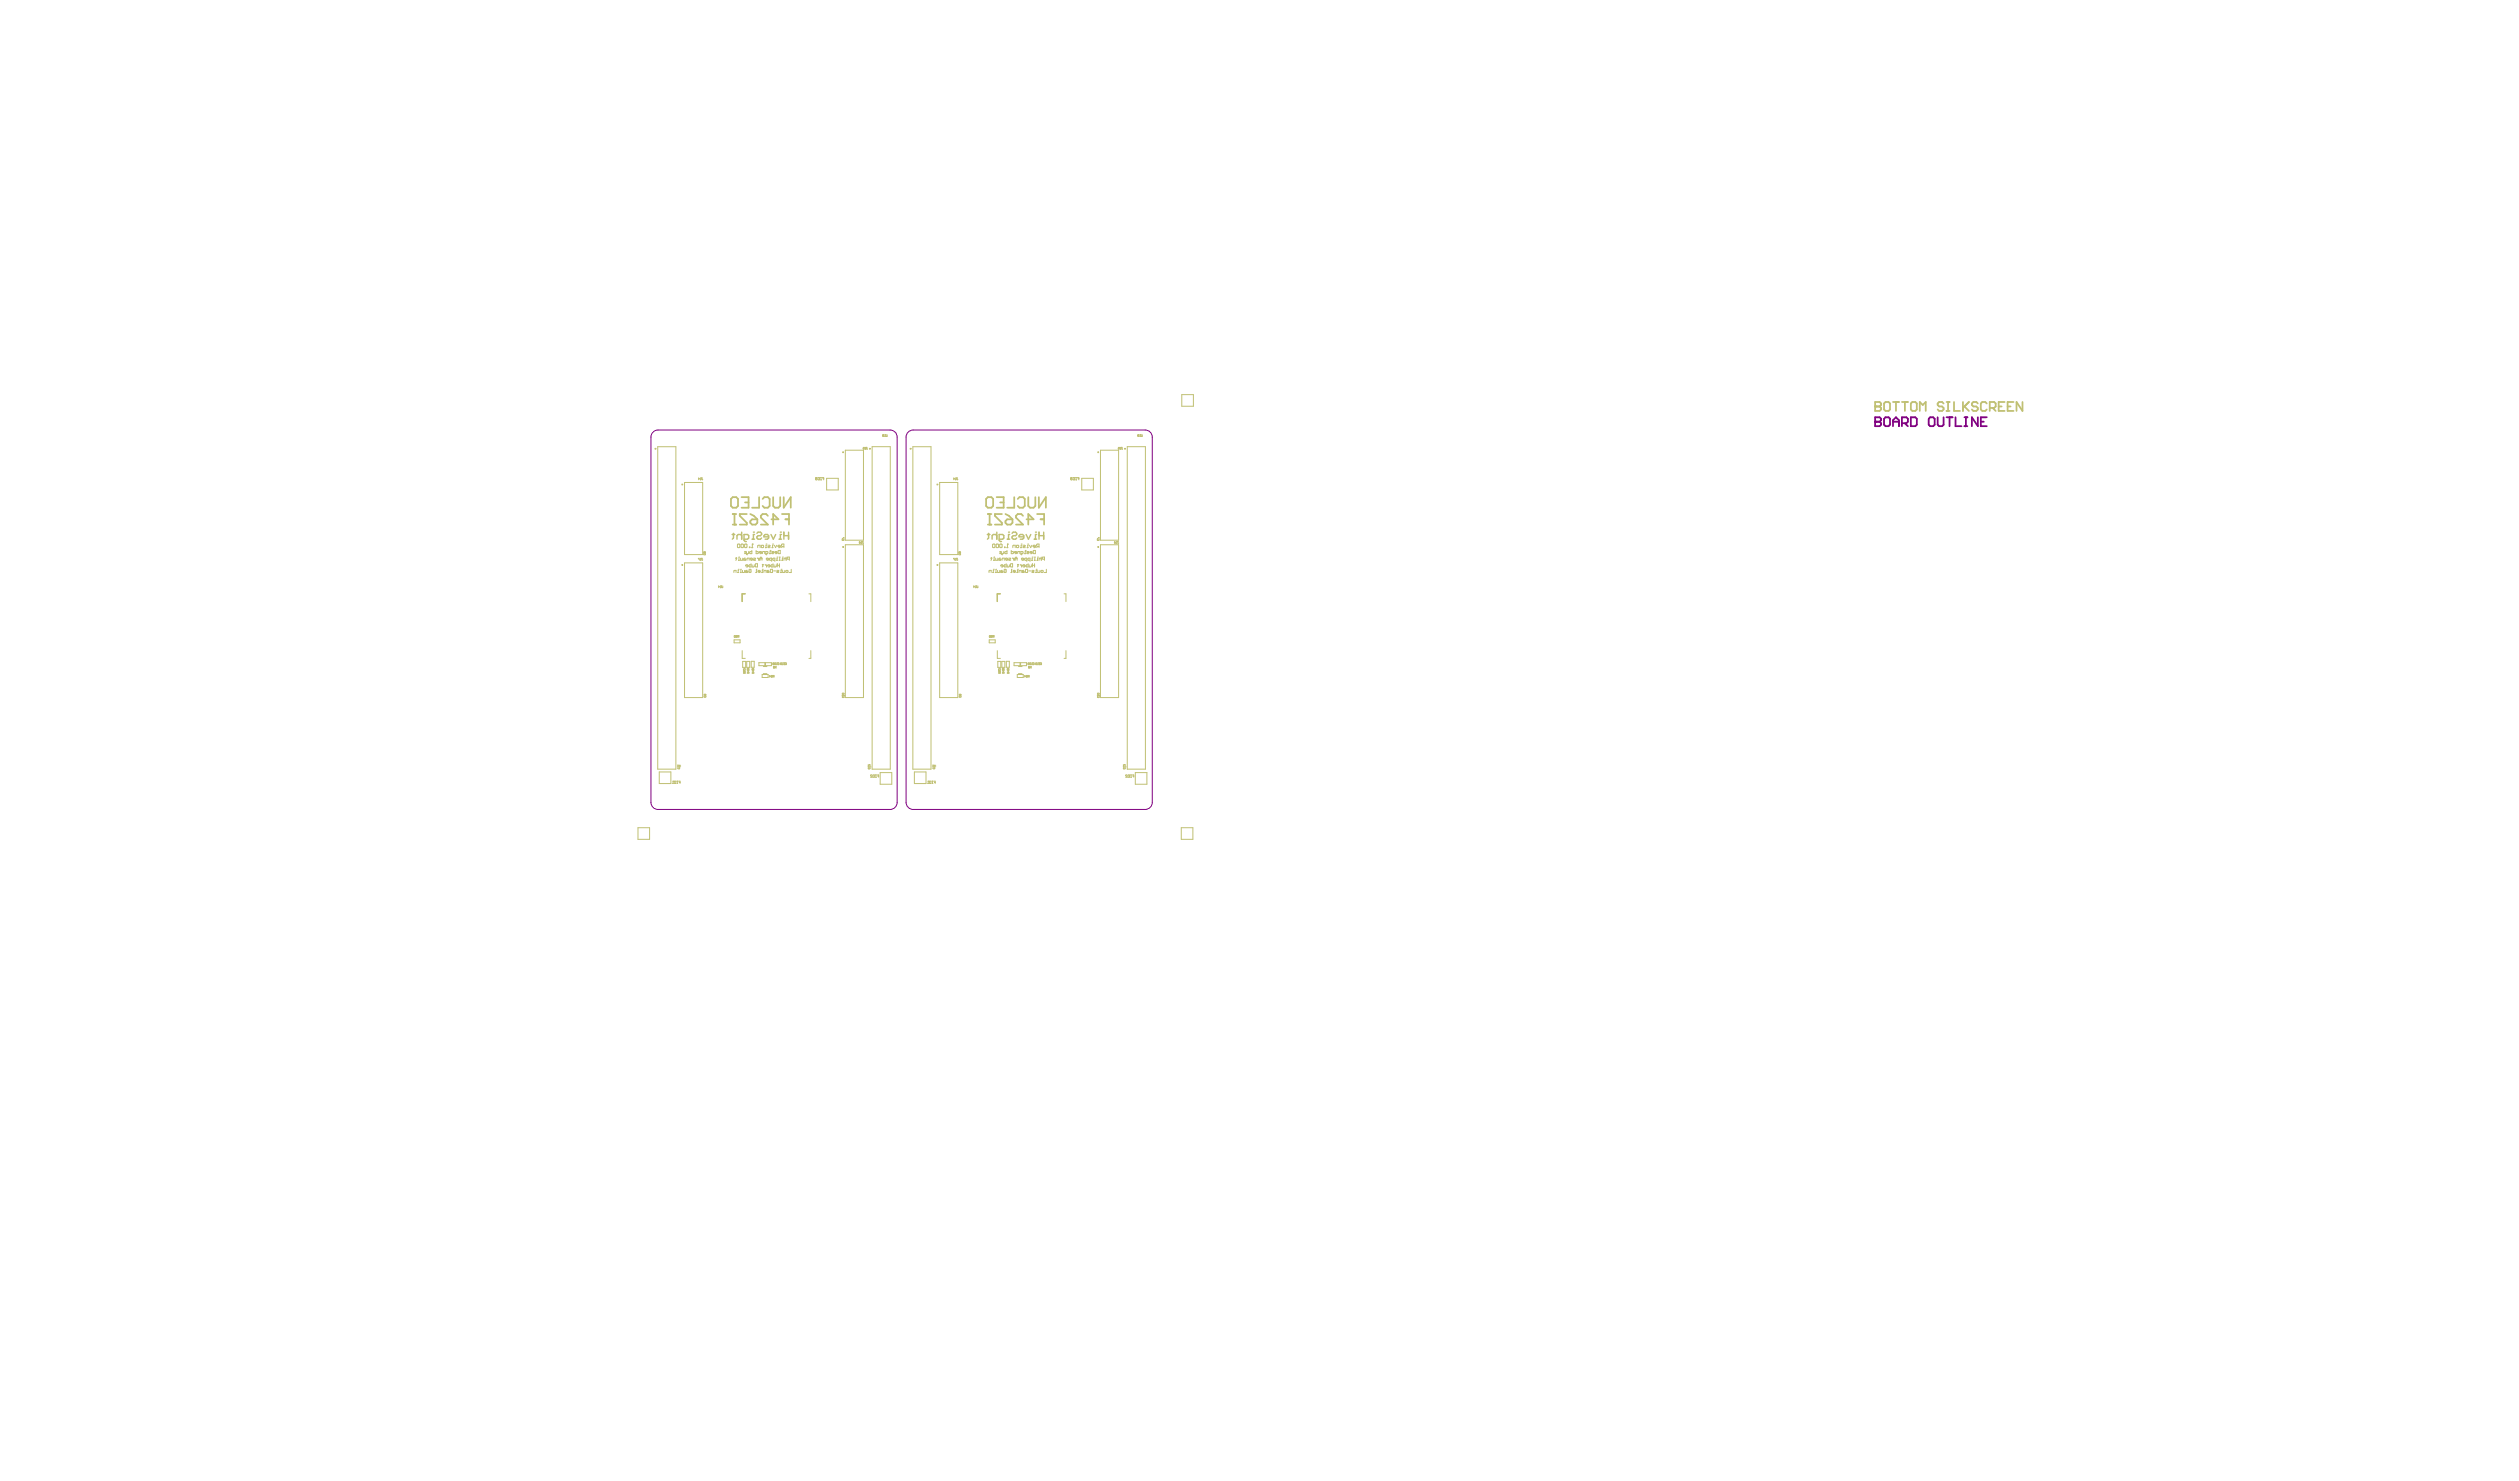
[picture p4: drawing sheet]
<svg xmlns="http://www.w3.org/2000/svg" width="2383mm" height="1401mm" viewBox="0 0 2383 1401" stroke-linecap="round" stroke-linejoin="round" font-family="sans-serif">
<path d="M1774 395v8h4l2-1v-2l-2-1h-4" fill="none" stroke="#800080" stroke-width="1.7"/>
<circle cx="1774" cy="399" r=".8" fill="#800080"/>
<g fill="none" stroke="#800080" stroke-width="1.7">
<path d="M1774 395h4l2 1v1l-2 2h-4M1784 395h3l1 1v6l-1 1h-3l-1-1v-6zM1791 399h6M1808 395h4l2 1v6l-2 1h-4zM1826 395h3l1 1v6l-1 1h-3l-1-1v-6zM1833 395v7l2 1h3l1-1v-7M1842 395h5M1845 395v8M1850 395v8h6M1859 395h2M1860 395v8M1871 395v8l-5-8v8"/>
<path d="M1874 399h3M1880 395h-6v8h6M1791 403v-6l3-2 3 2v6M1800 400h4l1-1v-3l-1-1h-4v8M1802 400l3 3M1859 403h2"/>
</g>
<path d="M618 409l2-2h3h219a7 7 0 0 1 7 6v346a7 7 0 0 1-7 6h-219a7 7 0 0 1-7-6v-346zM864 765a7 7 0 0 1-7-6v-346a7 7 0 0 1 7-6h220a7 7 0 0 1 6 6v346a7 7 0 0 1-6 6h-220" fill="none" stroke="#800080" stroke-width=".95"/>
<path d="M1118 373h11v11h-11zM604 783h11v11h-11zM1118 783h11v11h-11z" fill="none" stroke="#c0c073" stroke-width=".95"/>
<path d="M1774 380v9h4l2-2v-1l-2-2h-4" fill="none" stroke="#c0c073" stroke-width="1.7"/>
<circle cx="1774" cy="384" r=".8" fill="#c0c073"/>
<g fill="none" stroke="#c0c073" stroke-width="1.7">
<path d="M1774 380h4l2 2v1l-2 1h-4M1784 380h3l1 2v5l-1 2h-3l-1-2v-5zM1791 380h6M1794 380v9M1800 380h5M1802 380v9M1808 382l1-2h3l2 2v5l-2 2h-3l-1-2zM1816 389v-9l3 3 3-3v9M1839 382l-1-2h-3l-2 2v1l2 1h3l1 2v1l-1 2h-3l-2-2M1842 380h3M1842 389h3M1843 380v9"/>
<path d="M1849 380v9h5M1857 380v9M1859 384l4 5M1863 380l-6 6M1871 382l-1-2h-3l-1 2v1l1 1h3l1 2v1l-1 2h-3l-1-2M1880 382l-2-2h-2l-2 2v5l2 2h2l2-2M1883 386h4l1-2v-2l-1-2h-4v9M1885 386l3 3M1891 384h3M1897 380h-6v9h6M1900 384h2M1905 380h-5v9h5"/>
<path d="M1914 380v9l-6-9v9"/>
</g>
<g fill="none" stroke="#c0c073" stroke-width=".95">
<path d="M622 422h17v305h-17zM800 426h17v85h-17zM825 422h17v305h-17zM864 422h17v305h-17zM1041 426h17v85h-17zM1067 422h17v305h-17zM648 456h17v68h-17zM782 452h11v11h-11zM889 456h17v68h-17zM1024 452h11v11h-11zM800 515h17v145h-17zM1041 515h17v145h-17z"/>
<path d="M648 532h17v128h-17zM728 524h1M729 522v2M730 522h2l-1 1h-1l1 1h1M735 523h-2l1-1h1v2h-1M737 521h1v3l-2-1zM889 532h17v128h-17zM702 562v7M705 562h-3v7M765 562h2v7M947 562h-4v7M1007 562h2v7"/>
<path d="M695 605h5v3h-5zM702 615v8h3M767 615v8h-2M936 605h6v3h-6zM944 615v8h3M1009 615v8h-2M703 625h3v6h-3zM707 625h2v6h-2zM711 625h3v6h-3zM718 627h6v3h-6zM721 638h6v3h-6zM722 637h4"/>
<path d="M722 630h4M724 627h6v3h-6zM944 625h3v6h-3zM948 625h3v6h-3zM952 625h3v6h-3zM959 627h6v3h-6zM962 638h6v3h-6zM964 637h3M964 630h3M966 627h5v3h-5zM624 730h11v11h-11zM833 731h11v11h-11z"/>
<path d="M865 730h11v11h-11zM1074 731h11v11h-11z"/>
</g>
<circle cx="729" cy="521" r=".3" fill="#c0c073"/>
<g fill="none" stroke="#c0c073" stroke-width=".95">
<path d="M705 522h.1M705 523v1zM706 522v2l1 1M708 522v2h-2M711 521v3h-1l-1-2h2M715 521v3h2v-2h-2M720 523h-2l1-1h1v1l-1 1M721 524l1-2h2v2M725 524l2-1-1-1h-1v2l1 1M740 530h1M741 528h-1v2M744 527v3"/>
<path d="M744 528h-2v2M747 529h-2v-2h2v3"/>
</g>
<circle cx="740" cy="527" r=".3" fill="#c0c073"/>
<path d="M735 530h1M736 528h-1v2M737 530h1M738 527v3" fill="none" stroke="#c0c073" stroke-width=".95"/>
<circle cx="735" cy="527" r=".3" fill="#c0c073"/>
<g fill="none" stroke="#c0c073" stroke-width=".95">
<path d="M696 528h1M697 527l-1 3M699 530h1M700 527h-1v3M701 528v2h1l1-2M705 528h-1v2h1l1-1h-1h-1M707 530v-2h2v2M708 535h-2v-1l2 1-1 1h-1M711 533v3h-2v-1l2-1M712 534v2h1l1-2M712 529h-2v-1h2l-1 2h-1M713 528h2l-2 1 2 1"/>
<path d="M715 533h2v3h-2zM716 528l2 1M718 528v2M719 530v-2l1-1 1 1v2M719 528h2M721 534h1M722 534l-1 2M724 534l1 1M725 534v2M727 529h-2l1-1h1v2h-1M728 535h-2l1-1 1 1v1h-1M730 530h-1l-1-2h2v3"/>
<path d="M731 533v3h-1l-1-1 2-1M732 534v2h2v-2M733 530h-1l-1-2h2v3M735 535h2M735 533v3M737 533v3M739 539v2M741 539v2h1l1-2M744 540l1-1 1 2h-2zM749 538v3h-2M738 541h1"/>
</g>
<circle cx="739" cy="538" r=".3" fill="#c0c073"/>
<path d="M722 539h-1v2M727 539l-1 1v1h1h1l-1-1h-1M729 538h2v3h-2zM732 540h2M735 539l2 1-2 1h2M721 541h1M723 541v-2h2v2" fill="none" stroke="#c0c073" stroke-width=".95"/>
<circle cx="721" cy="538" r=".3" fill="#c0c073"/>
<path d="M699 539h-1v2M701 538v3M702 539v2h3v-2M707 539l-1 1v1h1h1l-1-1h-1M709 539v-1l2 1-1 2h-1v-1h1M716 538v3M698 541h1M700 541h1M715 541h1M719 540h-2l1-1 1 1v1h-1" fill="none" stroke="#c0c073" stroke-width=".95"/>
<circle cx="698" cy="538" r=".3" fill="#c0c073"/>
<path d="M730 518h2M732 516h-1v2M733 516l1 2 1-2M738 517h-2l1-1h1v2h-1M741 517l-2 1M742 517h-2l-1-2 3-1v4M694 541l1-2h1v2" fill="none" stroke="#c0c073" stroke-width=".95"/>
<g fill="none" stroke="#c0c073" stroke-width="1.7">
<path d="M692 472l1-2h4l1 2v6l-1 2h-4l-1-2zM702 470h6v10h-6M705 475h3M718 470v10h-6M722 472l1-2h4l1 2v6l-1 2h-4l-1-2M732 470v8l1 2h4l1-2v-8M742 470v10l6-10v10M693 486h4M693 496h4M695 486v10M707 486h-7v2l7 6v2h-7M710 493l2-2h5v3l-2 2h-3l-2-2z"/>
<path d="M710 486l3 2 4 3M727 488l-2-2h-3l-2 2v1l7 7h-7M730 491h7l-5-5v10M740 486h7v10M743 491h4"/>
</g>
<circle cx="731" cy="514" r=".4" fill="#c0c073"/>
<path d="M724 518h1M725 516v2M726 516h3l-3 1 3 1" fill="none" stroke="#c0c073" stroke-width=".95"/>
<circle cx="725" cy="514" r=".4" fill="#c0c073"/>
<path d="M711 518h1M712 514v4M717 518v-2h2v2M720 516h2l1 1-2 1z" fill="none" stroke="#c0c073" stroke-width=".95"/>
<circle cx="712" cy="514" r=".4" fill="#c0c073"/>
<path d="M698 514l2 1-1 3-1-1zM702 514l1 1v3l-2-1zM704 515l1-1 2 1-1 3-2-1zM709 517l1 1zM712 514v1" fill="none" stroke="#c0c073" stroke-width=".95"/>
<path d="M737 510h2M739 505h-1v5M742 507h4M742 503v7M746 503v7" fill="none" stroke="#c0c073" stroke-width="1.3"/>
<circle cx="738" cy="503" r=".7" fill="#c0c073"/>
<path d="M712 510h2M714 505h-1v5M716 504l1-1h2l2 1v1l-2 2h-2l-1 1v1l1 1h2l2-1M727 508h-4v-1l1-2h2l1 2v2l-1 1h-2M729 505l3 5 2-5" fill="none" stroke="#c0c073" stroke-width="1.3"/>
<circle cx="713" cy="503" r=".7" fill="#c0c073"/>
<path d="M693 505h2M694 504v5l-1 1M702 507l-1-2h-3l-1 2v3M702 503v7M704 510h3l1-1v-2l-1-2h-3v6l1 1h1" fill="none" stroke="#c0c073" stroke-width="1.3"/>
<g fill="none" stroke="#c0c073" stroke-width=".95">
<path d="M773 452h-1M774 452h1v2l-1-1zM776 452h1M776 454h1M777 452v2M778 452h1v2M779 453h.1M825 733h-1l1 2h-1M826 733h1v2h-1zM828 733h1M828 735h1M829 733v2"/>
<path d="M830 733h1v2M831 734h.1"/>
</g>
<circle cx="772" cy="452" r=".3" fill="#c0c073"/>
<path d="M772 452v1M772 453h.1M772 453v1l1-1M637 739v2M638 739h1v2h-1zM640 739h1M641 739v2M642 739h1v2M643 740h.1M636 741h1M640 741h1" fill="none" stroke="#c0c073" stroke-width=".95"/>
<circle cx="637" cy="739" r=".3" fill="#c0c073"/>
<path d="M637 739h.1M822 725h.1M822 725h1M822 726v1h1v-1" fill="none" stroke="#c0c073" stroke-width=".95"/>
<circle cx="823" cy="725" r=".2" fill="#c0c073"/>
<path d="M641 725h.1M641 725h2M642 726v1h1v-1M822 723v1l1-1v1M823 725h.1" fill="none" stroke="#c0c073" stroke-width=".95"/>
<circle cx="643" cy="725" r=".2" fill="#c0c073"/>
<path d="M641 723v1M641 724h2M643 725h.1" fill="none" stroke="#c0c073" stroke-width=".95"/>
<circle cx="643" cy="724" r=".2" fill="#c0c073"/>
<path d="M797 509l1-1v1M797 510v1h1v-1M797 657v1M797 658h2M797 659v1l2-1h-1M643 724h.1" fill="none" stroke="#c0c073" stroke-width=".95"/>
<circle cx="799" cy="658" r=".2" fill="#c0c073"/>
<path d="M666 524v1h1v-1M667 522v1M667 522h-1v1h1M733 630l-1 1M733 630l2 2M735 630l-2 2M666 658v1h2v-1M667 657h1h-2v1M797 656h1h1l-2 1zM799 658h-1" fill="none" stroke="#c0c073" stroke-width=".95"/>
<circle cx="732" cy="631" r=".2" fill="#c0c073"/>
<g fill="none" stroke="#c0c073" stroke-width=".95">
<path d="M682 556h.1M682 554v2M683 554v2l1-1v-1M695 601h1v2l-1-1zM696 601h1v1h-1l1 1v-1M699 602l-1 1M699 602h-1v-1h1v2M703 637h2v-1h-1v1M703 632v1l2-1v1M703 636h1M705 634v1h-1v-1h-1l1 1M732 631h.1"/>
<path d="M732 631v1h1"/>
</g>
<circle cx="682" cy="554" r=".2" fill="#c0c073"/>
<g fill="none" stroke="#c0c073" stroke-width=".95">
<path d="M680 555h1l-1-1v2M682 554h.1M707 637h2v-1h-1v1M707 636h1M708 632v1h1l-1-1h-1v1M708 634v1l1-1h-2M712 637h1v-1h-1v1M712 636h.1M712 634v1l1-1h-1M712 633h.1M712 633h1h-1M728 640h1l-1-1v1"/>
<path d="M730 639h1v1h-1h1M732 640h-1M732 640h-1l1-1v1M742 629h.1M742 627v2M743 627h1v1h-1"/>
</g>
<circle cx="742" cy="627" r=".2" fill="#c0c073"/>
<path d="M740 629h1M741 627v2M742 627h.1" fill="none" stroke="#c0c073" stroke-width=".95"/>
<circle cx="741" cy="627" r=".2" fill="#c0c073"/>
<path d="M735 629h.1M735 627v2M736 627h1v1h-1M739 627h1l-1 2v-1zM741 627h.1" fill="none" stroke="#c0c073" stroke-width=".95"/>
<circle cx="735" cy="627" r=".2" fill="#c0c073"/>
<path d="M837 413h1M837 411v2M838 411l1 2v-1v-1M731 628l1-1h-1v1h1M733 627h1v2l-1-1zM735 627h.1" fill="none" stroke="#c0c073" stroke-width=".95"/>
<circle cx="837" cy="411" r=".2" fill="#c0c073"/>
<path d="M836 411l-1 1M837 411h1" fill="none" stroke="#c0c073" stroke-width=".95"/>
<circle cx="835" cy="412" r=".2" fill="#c0c073"/>
<path d="M835 412h1M836 412h.1M836 412v1v-1M815 514h.1M815 512v2M816 512h1M816 512v1h1" fill="none" stroke="#c0c073" stroke-width=".95"/>
<circle cx="815" cy="512" r=".2" fill="#c0c073"/>
<path d="M813 512l1 1M813 513h1v1zM815 512h.1M663 530h.1M663 528v2M664 528h.1M664 528v1h1" fill="none" stroke="#c0c073" stroke-width=".95"/>
<circle cx="663" cy="528" r=".2" fill="#c0c073"/>
<path d="M819 425h.1M819 423v2M820 423h.1M820 423v1h1M662 528h-1l1 2M663 528h.1" fill="none" stroke="#c0c073" stroke-width=".95"/>
<circle cx="819" cy="423" r=".2" fill="#c0c073"/>
<path d="M817 423h1v1h-1v1l1-1M819 423h.1M663 454h.1M663 452v2M664 452h.1M664 452v1h1" fill="none" stroke="#c0c073" stroke-width=".95"/>
<circle cx="663" cy="452" r=".2" fill="#c0c073"/>
<path d="M661 453h1l-1-1v2M663 452h.1M969 524h1M970 522v2M972 522h1h1l-1 1h-1l2 1M977 523h-2v-1h2v1l-2 1M978 521h2v3l-2-1z" fill="none" stroke="#c0c073" stroke-width=".95"/>
<circle cx="970" cy="521" r=".3" fill="#c0c073"/>
<g fill="none" stroke="#c0c073" stroke-width=".95">
<path d="M946 522h1zM946 523l1 1zM948 522v2l1 1M950 522l-1 2h-1M953 521v3h-2v-2h2M957 521v3h1l1-2h-2M962 523h-2v-1h2v1l-2 1M963 524v-2h2v2M966 524l2-1-1-1h-1v2l1 1M981 530h1M982 528v2M985 527v3"/>
<path d="M985 528h-1l-1 2M988 529h-1l-1-2h2v3"/>
</g>
<circle cx="982" cy="527" r=".3" fill="#c0c073"/>
<path d="M976 530h1M977 528v2M979 530h1M980 527h-1v3" fill="none" stroke="#c0c073" stroke-width=".95"/>
<circle cx="977" cy="527" r=".3" fill="#c0c073"/>
<g fill="none" stroke="#c0c073" stroke-width=".95">
<path d="M938 528h1M938 527v3M940 530h1M941 527v3M942 528v2h2v-2M947 528h-2v2h2v-1h-2M948 530l1-2h1v2M949 535h-2v-1l2 1-1 1h-1M952 533v3h-2v-2h2M953 534v2h2v-2M953 529h-2l1-1h1v2h-1M954 528h2l-1 1h-1l1 1h1"/>
<path d="M956 534l2-1v3h-2zM958 528l1 1M959 528v2M960 530v-2l1-1 1 1v2M960 528h2M963 534h1M963 534v2M965 534l2 1M967 534v2M968 529h-2l1-1h1v2h-1M970 535h-2v-1l2 1-1 1h-1M972 530h-2l-1-2h3v3"/>
<path d="M973 533v3h-2v-2h2M974 534v2h1l1-2M975 530h-2v-2h2v3M977 535h2M977 533v3M979 533v3M981 539h-1v2M982 539v2h1l1-2M985 540l1-1 1 2h-2zM990 538v3h-2M980 541h1"/>
</g>
<circle cx="980" cy="538" r=".3" fill="#c0c073"/>
<path d="M963 539v2M969 539l-2 1v1h2v-1h-2M971 538h1v3h-2zM973 540h2M976 539l2 1-2 1h2M962 541h1M964 541l1-2h1v2" fill="none" stroke="#c0c073" stroke-width=".95"/>
<circle cx="963" cy="538" r=".3" fill="#c0c073"/>
<path d="M940 539v2M943 538h-1v3M944 539v2h1l1-2M948 539l-1 1v1h1h1l-1-1h-1M950 539v-1l2 1-1 2h-1v-1h1M958 538h-1v3M939 541h1M942 541h1M957 541h1M961 540h-2v-1l2 1v1h-2" fill="none" stroke="#c0c073" stroke-width=".95"/>
<circle cx="940" cy="538" r=".3" fill="#c0c073"/>
<path d="M972 518h1M973 516h-1v2M974 516l1 2 1-2M980 517h-3l1-1h2l-1 2h-1M982 517l-1 1M983 517l-2-1v-2h2v4M936 541v-2h2v2" fill="none" stroke="#c0c073" stroke-width=".95"/>
<g fill="none" stroke="#c0c073" stroke-width="1.7">
<path d="M933 472l2-2h3l2 2v6l-2 2h-3l-2-2zM943 470h7v10h-7M946 475h4M960 470v10h-7M963 472l2-2h3l2 2v6l-2 2h-3l-2-2M973 470v8l2 2h3l2-2v-8M983 470v10l7-10v10M935 486h3M935 496h3M936 486v10M948 486h-7v2l7 6v2h-7M951 493l2-2h5v3l-2 2h-3l-2-2z"/>
<path d="M951 486l4 2 3 3M968 488l-2-2h-3l-2 2v1l7 7h-7M971 491h7l-5-5v10M981 486h7v10M985 491h3"/>
</g>
<circle cx="972" cy="514" r=".4" fill="#c0c073"/>
<path d="M966 518h1M967 516h-1v2M968 516h2l-2 1 2 1" fill="none" stroke="#c0c073" stroke-width=".95"/>
<circle cx="966" cy="514" r=".4" fill="#c0c073"/>
<path d="M953 518h1M953 514v4M958 518l1-2h2v2M962 516h1l1 1-2 1z" fill="none" stroke="#c0c073" stroke-width=".95"/>
<circle cx="953" cy="514" r=".4" fill="#c0c073"/>
<path d="M940 514l1 1v3l-2-1zM943 514l2 1-1 3-1-1zM946 515v-1l2 1v3l-2-1zM950 517l1 1zM953 514l1 1" fill="none" stroke="#c0c073" stroke-width=".95"/>
<path d="M979 510h2M981 505h-1v5M983 507h4M983 503v7M987 503v7" fill="none" stroke="#c0c073" stroke-width="1.3"/>
<circle cx="980" cy="503" r=".7" fill="#c0c073"/>
<path d="M953 510h2M955 505h-1v5M958 504l1-1h2l1 1v1l-1 2h-2l-1 1v1l1 1h2l1-1M969 508h-5v-1l1-2h3l1 2v2l-1 1h-3M971 505l2 5 2-5" fill="none" stroke="#c0c073" stroke-width="1.3"/>
<circle cx="954" cy="503" r=".7" fill="#c0c073"/>
<path d="M934 505h2M935 504v5l-1 1M943 507l-1-2h-2l-1 2v3M943 503v7M945 510h4l1-1v-2l-1-2h-4v6l1 1h2" fill="none" stroke="#c0c073" stroke-width="1.3"/>
<g fill="none" stroke="#c0c073" stroke-width=".95">
<path d="M1015 452h-2M1016 452h1v2l-2-1zM1018 452h1M1018 454h1M1018 452v2M1019 452h2v2M1020 453h1M1066 733h-1l1 2h-1M1068 733h1v2h-2zM1070 733h1M1070 735h1M1070 733v2"/>
<path d="M1071 733h2v2M1072 734h1"/>
</g>
<circle cx="1013" cy="452" r=".3" fill="#c0c073"/>
<path d="M1013 452v1M1013 453h1M1013 453v1l2-1M878 739v2M879 739h2v2h-2zM882 739h1M882 739v2M883 739h2v2M884 740h1M878 741h1M882 741h1" fill="none" stroke="#c0c073" stroke-width=".95"/>
<circle cx="878" cy="739" r=".3" fill="#c0c073"/>
<path d="M878 739h1M1063 725h.1M1063 725h2M1063 726v1h1v-1" fill="none" stroke="#c0c073" stroke-width=".95"/>
<circle cx="1065" cy="725" r=".2" fill="#c0c073"/>
<path d="M883 725h.1M883 725h1M883 726v1h1v-1M1063 723v1l1-1v1M1065 725h-1" fill="none" stroke="#c0c073" stroke-width=".95"/>
<circle cx="884" cy="725" r=".2" fill="#c0c073"/>
<path d="M883 723v1M883 724h1M884 725h.1" fill="none" stroke="#c0c073" stroke-width=".95"/>
<circle cx="884" cy="724" r=".2" fill="#c0c073"/>
<path d="M1038 509l2-1v1M1038 510v1h2v-1M1038 657v1M1038 658h2M1039 659v1l1-1M884 724h.1" fill="none" stroke="#c0c073" stroke-width=".95"/>
<circle cx="1040" cy="658" r=".2" fill="#c0c073"/>
<path d="M907 524v1l2-1M908 522h1v1h-1M908 522h-1v1h1M908 522v1M974 630l-1 1M975 630l1 2M976 630l-1 2M908 658v1h1v-1M908 657h1h-1v1M1039 656h1l-1 1zM1040 658h.1" fill="none" stroke="#c0c073" stroke-width=".95"/>
<circle cx="973" cy="631" r=".2" fill="#c0c073"/>
<g fill="none" stroke="#c0c073" stroke-width=".95">
<path d="M923 556h1M923 554v2M924 554v2l1-1v-1M936 601h1v2l-1-1zM938 601h1v1h-1v1l1-1M940 602l-1 1M941 602h-2l1-1h1v2M945 637h1v-1l-1 1M945 632v1l1-1v1M945 636h.1M946 634v1v-1h-1v1M973 631h.1"/>
<path d="M973 631h1M973 631v1h1"/>
</g>
<circle cx="923" cy="554" r=".2" fill="#c0c073"/>
<g fill="none" stroke="#c0c073" stroke-width=".95">
<path d="M921 555h1l-1-1v2M923 554h1M948 637h2v-1h-1v1M948 636h1M949 632v1h1v-1h-1v1M949 634v1l1-1h-2M953 637h2v-1h-1v1M953 636h1M954 634v1l1-1h-2M954 633h-1h1M954 633h1h-1M954 633h.1"/>
<path d="M969 640h1v-1v1M971 639h1v1l-1-1v1h1M973 640h.1M974 640h-1v-1h1v1M983 629h1M984 627v2M984 627h1v1h-1"/>
</g>
<circle cx="984" cy="627" r=".2" fill="#c0c073"/>
<path d="M982 629h.1M982 627v2M984 627h.1" fill="none" stroke="#c0c073" stroke-width=".95"/>
<circle cx="982" cy="627" r=".2" fill="#c0c073"/>
<path d="M976 629h1M977 627v2M977 627h1v1h-1M980 627h1v2l-1-1zM982 627h.1" fill="none" stroke="#c0c073" stroke-width=".95"/>
<circle cx="977" cy="627" r=".2" fill="#c0c073"/>
<path d="M1079 413h.1M1079 411v2M1080 411v2l1-1v-1M973 628v-1v1h1M974 627h1v2l-1-1zM977 627h.1" fill="none" stroke="#c0c073" stroke-width=".95"/>
<circle cx="1079" cy="411" r=".2" fill="#c0c073"/>
<path d="M1078 411l-1 1M1079 411h.1" fill="none" stroke="#c0c073" stroke-width=".95"/>
<circle cx="1077" cy="412" r=".2" fill="#c0c073"/>
<path d="M1077 412h.1M1077 412v1l1-1M1056 514h1M1057 512v2M1057 512h1M1058 512v1h1" fill="none" stroke="#c0c073" stroke-width=".95"/>
<circle cx="1057" cy="512" r=".2" fill="#c0c073"/>
<path d="M1054 512l1 1M1055 513v1l-1-1zM1057 512h.1M904 530h1M904 528v2M905 528h1M905 528v1h1" fill="none" stroke="#c0c073" stroke-width=".95"/>
<circle cx="904" cy="528" r=".2" fill="#c0c073"/>
<path d="M1060 425h1M1060 423v2M1061 423h1M1061 423v1h1M903 528h-1l1 2M904 528h1" fill="none" stroke="#c0c073" stroke-width=".95"/>
<circle cx="1060" cy="423" r=".2" fill="#c0c073"/>
<path d="M1058 423h1v1h-1h1M1060 423h1M904 454h1M904 452v2M905 452h1M905 452v1h1" fill="none" stroke="#c0c073" stroke-width=".95"/>
<circle cx="904" cy="452" r=".2" fill="#c0c073"/>
<g fill="none" stroke="#c0c073" stroke-width=".95">
<path d="M902 453h1l-1-1v2M904 452h1"/>
<circle cx="620" cy="424" r=".4"/>
<circle cx="798" cy="428" r=".4"/>
<circle cx="823" cy="424" r=".4"/>
<circle cx="862" cy="424" r=".4"/>
<circle cx="1039" cy="428" r=".4"/>
<circle cx="1064" cy="424" r=".4"/>
<circle cx="646" cy="458" r=".4"/>
<circle cx="887" cy="458" r=".4"/>
<circle cx="798" cy="517" r=".4"/>
<circle cx="1039" cy="517" r=".4"/>
<circle cx="646" cy="534" r=".4"/>
<circle cx="887" cy="534" r=".4"/>
</g>
</svg>
